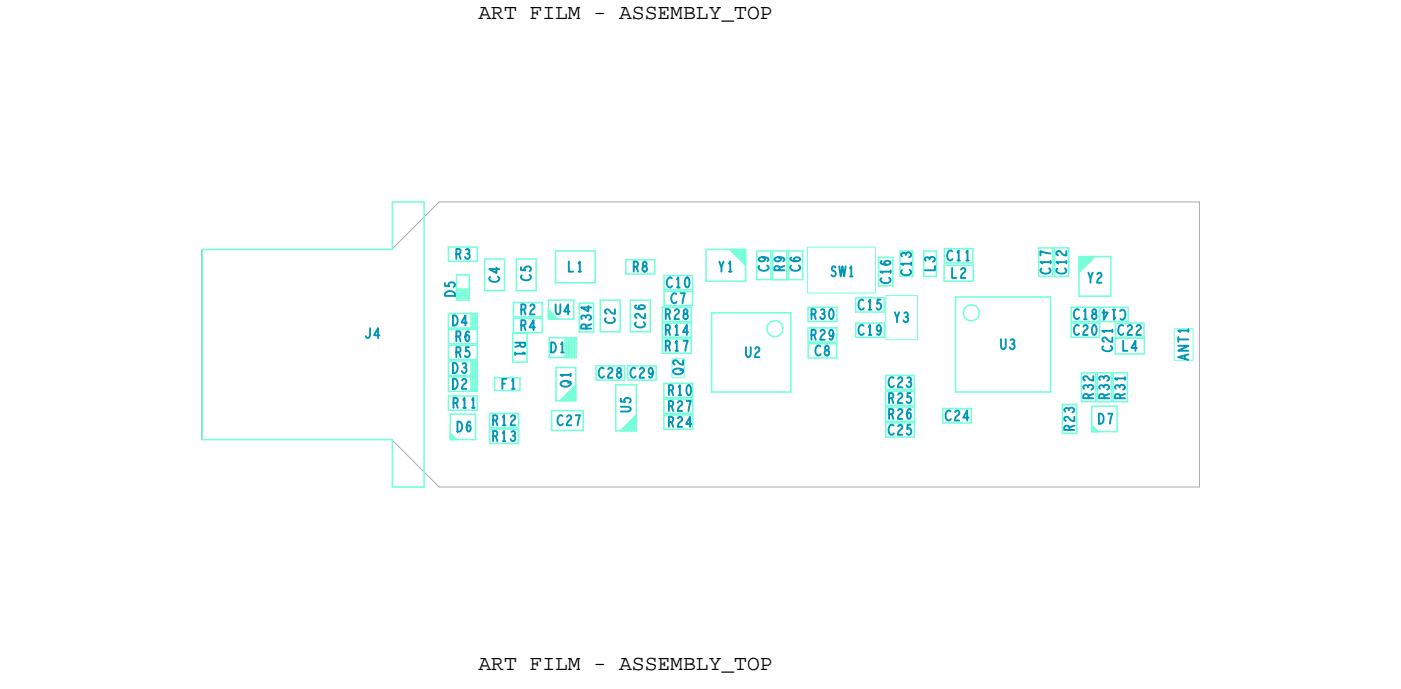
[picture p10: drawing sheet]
<svg xmlns="http://www.w3.org/2000/svg" width="88mm" height="43mm" viewBox="0 0 88 43" stroke-linecap="round" stroke-linejoin="round" font-family="sans-serif">
<defs><g id="words">
<g font-size="1.3">
<text x="30.2" y="1.2">ART FILM - ASSEMBLY_TOP</text>
<text x="30.2" y="42.3">ART FILM - ASSEMBLY_TOP</text>
</g>
<g font-size=".6" fill="#0097b7">
<text x="37.3" y="20.8" transform="rotate(-90 37.3 20.8)">R34</text>
<text x="42" y="22.1">R17</text>
<text x="42" y="21.1">R14</text>
<text x="51.2" y="20.1">R30</text>
<text x="28.6" y="25.7">R11</text>
<text x="31.1" y="26.8">R12</text>
<text x="31.1" y="27.8">R13</text>
<text x="42.2" y="24.9">R10</text>
<text x="69" y="25.2" transform="rotate(-90 69 25.2)">R32</text>
<text x="70" y="25.2" transform="rotate(-90 70 25.2)">R33</text>
<text x="71" y="25.2" transform="rotate(-90 71 25.2)">R31</text>
</g>
</g></defs>
<!-- layer: Board Outline -->
<path d="M12.7 15.7h12zM12.7 15.7v12.1zM27.7 12.7l-3 3.1zM27.7 12.7h48zM75.7 12.7v18zM12.7 27.7h12zM24.7 27.7l3 3.1zM27.7 30.7h48z" fill="none" stroke="#acacac" stroke-width=".06"/>
<!-- layer: Components -->
<g fill="none" stroke="#75ffd9" stroke-width=".06">
<path d="M51 15.6h4.3zM51 18.5h4.3zM51 15.6v2.9zM55.3 15.6v2.9zM55.9 18.6h2zM55.9 18.6v2.8zM57.9 18.6v2.8zM42.4 23.8h.8zM42.4 22.6h.8zM42.4 22.6v1.2zM43.2 22.6v1.3zM55.9 21.4h2z"/>
<path d="M74.1 22.7h1.2zM74.1 20.7h1.2zM74.1 20.8v1.9zM75.3 20.7v2z"/>
</g>
<g fill="none" stroke="#75ffd9" stroke-width=".1">
<path d="M12.8 15.7h12zM12.8 15.7v6zM24.8 12.7h2zM24.8 12.7v3zM26.8 12.7v18.1zM28.3 15.6h1.8zM28.3 15.6v.9zM28.3 19.8h1.8zM28.3 19.8v.9zM28.3 16.5h1.8zM28.8 18.6h.8zM28.8 18.5h.8z"/>
<path d="M28.8 18.4h.8zM28.8 18.3h.8zM28.8 18.2h.8zM28.8 18.9h.8zM28.8 18.8h.8zM28.8 18.7h.8zM28.8 17.3h.8zM28.8 17.4v1.5zM29.6 17.3v1.6zM29.7 19.8v.9zM29.8 19.8v.9zM29.9 19.8v.9z"/>
<path d="M30 19.8v.9zM30.1 15.6v.9zM30.1 19.8v.9zM30.6 16.3h1.2zM30.6 16.4v1.9zM30.6 18.3h1.2zM31.8 16.3v2zM32.4 19.1h1.8zM32.4 19.1v.9zM32.4 20h1.8zM32.6 16.3h1.2zM32.6 16.4v1.9z"/>
<path d="M32.6 18.3h1.2zM33.8 16.3v2zM34.2 19.1v.9zM34.6 19.5l.6 .6zM34.6 19.7l.4 .4zM34.6 19.9l.2 .2zM34.6 18.9h1.6zM34.6 18.9v1.2zM34.6 19.6l.5 .5zM34.6 19.7h.1M34.6 19.8l.3 .3zM34.6 19.9h.1"/>
<path d="M35.1 17.8h2.5zM35.1 15.8h2.5zM35.1 15.9v1.9zM36.2 18.9v1.3zM36.6 19.1v1.9zM36.6 19.1h.9zM37.5 19.1v1.9zM37.6 15.8v2zM37.9 18.9h1.2zM37.9 19v1.9zM39.1 18.9v2zM39.5 17.3h1.8z"/>
<path d="M39.5 16.4h1.8zM39.5 16.4v.9zM39.8 18.9h1.2zM39.8 19v1.9zM41 18.9v2zM41.3 16.4v.9zM41.8 19.4h1.8zM41.8 19.4v.9zM41.9 18.4h1.8zM41.9 18.4v.9zM41.9 17.4h1.8zM41.9 17.4v.9z"/>
<path d="M41.9 19.3h1.8zM41.9 18.3h1.8zM43.6 19.4v.9zM43.7 18.4v.9zM43.7 17.4v.9zM44.6 17.7h2.5zM44.6 15.8v1.9zM44.6 15.7h2.5zM44.9 19.8v4.9zM44.9 19.7h5zM46.1 15.7l1 1zM46.2 15.8l.9 .8z"/>
<path d="M46.3 15.7l.8 .8zM46.4 15.8l.7 .6zM46.5 15.7l.6 .6zM46.6 15.8l.5 .4zM46.7 15.7l.4 .4zM46.8 15.8l.3 .2zM46.9 15.7l.2 .3zM47 15.8h.1zM47.1 15.7v2zM47.8 15.9v1.7zM47.8 15.8h.9zM47.8 17.6h.9z"/>
<path d="M48.7 15.8v1.8zM48.8 15.8h.9zM48.8 15.8v1.9zM48.8 17.7h.9zM49.7 15.8v1.9zM49.8 15.8h.9zM49.8 15.9v1.7zM49.8 17.6h.9zM49.9 19.7v5zM50.7 15.8v1.8zM51 19.4h1.8zM51 19.4v.9z"/>
<path d="M52.8 19.4v.9zM54 18.8h1.8zM54 18.8v.9zM54 19.7h1.8zM55.5 16.3v1.7zM55.5 16.2h.9zM55.5 18h.9zM55.8 18.8v.9zM56.4 16.2v1.8zM56.8 17.4h.8zM56.8 15.8h.8zM56.8 15.9v1.5z"/>
<path d="M57.6 15.8v1.6zM58.3 17.4h.8zM58.3 15.8h.8zM58.3 15.9v1.5zM59.1 15.8v1.6zM59.6 17.7h1.8zM59.6 16.7h1.8zM59.6 16.7v1zM59.6 15.7h1.8zM59.6 15.7v.9zM59.6 16.6h1.8zM60.3 18.7h6z"/>
<path d="M60.3 18.7v6zM61.4 15.7v.9zM61.4 16.7v1.1zM65.6 15.6h.9zM65.6 15.7v1.7zM65.6 17.4h.9zM66.3 18.7v6.1zM66.5 15.6v1.8zM66.6 15.6h.9zM66.6 15.7v1.7zM66.6 17.4h.9zM67.5 15.6v1.8z"/>
<path d="M67.6 19.4h1.8zM67.6 19.4v.9zM68.1 16.2h2zM68.1 16.2v2.5zM68.1 18.7h2zM68.2 16.2l-.1 .1zM68.3 16.2l-.2 .2zM68.4 16.2l-.3 .3zM68.5 16.2l-.4 .4zM68.6 16.2l-.5 .5zM68.7 16.2l-.6 .6zM68.8 16.2l-.7 .7z"/>
<path d="M68.9 16.2l-.8 .8zM69 16.2l-.9 .9zM69.1 16.2l-1 1zM69.4 19.4v.9zM69.4 19.4h1.8zM70.1 16.2v2.5zM71.2 19.4v.9zM12.8 27.7h12zM12.8 21.7v6zM24.8 27.7v3zM24.8 30.7h2zM28.3 20.8h1.8z"/>
<path d="M28.3 20.8v.9zM28.3 21.8h1.8zM28.3 21.8v.9zM28.3 25h1.8zM28.3 25v.9zM28.3 22.8h1.8zM28.3 22.8v.9zM28.3 23.8h1.8zM28.3 23.8v.9zM28.3 21.7h1.8zM28.3 22.7h1.8zM28.3 25.9h1.8z"/>
<path d="M28.3 20.7h1.8zM28.3 23.7h1.8zM28.3 24.7h1.8zM28.4 27.7h.2zM28.4 26.2v1.5zM28.4 26.1h1.6zM28.4 27.5l.2 .2zM28.4 27.4v.1zM28.4 27.3l.4 .5zM28.4 27.5l.3 .2zM28.4 27.7h1.6zM28.7 27.7h.1z"/>
<path d="M29.7 22.8v.9zM29.7 23.8v.9zM29.8 22.8v.9zM29.8 23.8v.9zM29.9 22.8v.9zM29.9 23.8v.9zM30 26.1v1.6zM30 22.8v.9zM30 23.8v.9zM30.1 20.8v.9zM30.1 21.8v.9zM30.1 25v.9z"/>
<path d="M30.1 22.8v.9zM30.1 23.8v.9zM30.9 27.1h1.8zM30.9 27.1v.9zM30.9 26.1h1.8zM30.9 26.1v.9zM30.9 28h1.8zM30.9 27h1.8zM31.2 23.8h1.6zM31.2 23.8v.8zM31.2 24.6h1.6zM32.4 21v1.9z"/>
<path d="M32.4 21h.9zM32.4 22.9h.9zM32.4 20.1h1.8zM32.4 20.1v.9zM32.4 21h1.8zM32.7 27.1v.9zM32.7 26.1v.9zM32.8 23.8v.9zM33.3 21v1.9zM34.2 20.1v.9zM34.6 20l.1 .1zM34.6 20.1h1.6z"/>
<path d="M34.7 22.6h1.7zM34.7 21.3h1.7zM34.7 21.3v1.3zM34.7 20.1h.1zM34.8 25.9h2zM34.8 25.9v1.3zM34.8 27.2h2zM34.9 20.1h.1zM35.1 23.2h1.2zM35.1 23.2v2.1zM35.1 25.3h1.2zM35.1 20.1h.1z"/>
<path d="M35.3 25.3l1.1-1zM35.4 25.3l.9-.9zM35.5 25.3l.9-.8zM35.6 25.3l.7-.7zM35.7 21.3v1.3zM35.7 25.3l.7-.6zM35.8 21.3v1.3zM35.8 25.3l.5-.5zM35.9 21.3v1.3zM35.9 25.3l.5-.4zM36 21.3v1.3zM36 25.3l.3-.3z"/>
<path d="M36.1 21.3v1.3zM36.1 25.3l.3-.2zM36.2 21.3v1.3zM36.2 25.3l.1-.1zM36.3 21.3v1.3zM36.3 23.2v2.1zM36.4 21.3v1.3zM36.6 21h.9zM36.8 25.9v1.3zM37.6 23.1h1.8zM37.6 23.1v.9zM37.6 24h1.8z"/>
<path d="M37.9 20.9h1.2zM38.9 24.3h1.3zM38.9 24.3v2.9zM38.9 27.2h1.3zM39.2 27.2l1-1zM39.3 27.2l.9-.9zM39.4 27.2l.8-.8zM39.4 23.1v.9zM39.5 27.2l.7-.7zM39.6 27.2l.6-.6zM39.6 23.1h1.8zM39.6 23.1v.9z"/>
<path d="M39.6 24h1.8zM39.7 27.2l.5-.5zM39.8 27.2l.4-.4zM39.8 20.9h1.2zM39.9 27.2l.3-.3zM40 27.2l.2-.2zM40.1 27.2l.1-.1zM40.2 24.3v2.9zM41.4 23.1v.9zM41.8 20.3h1.8zM41.8 22.3h1.8zM41.8 21.3h1.8z"/>
<path d="M41.8 21.4h1.8zM41.8 21.4v.9zM41.8 20.4h1.8zM41.8 20.4v.9zM41.9 25.2h1.8zM41.9 25.2v.9zM41.9 26.2h1.8zM41.9 26.2v.9zM41.9 24.2h1.8zM41.9 24.2v.9zM41.9 26.1h1.8zM41.9 27.1h1.8z"/>
<path d="M41.9 25.1h1.8zM43.6 21.4v.9zM43.6 20.4v.9zM43.7 25.2v.9zM43.7 26.2v.9zM43.7 24.2v.9zM44.9 24.7h5zM51 20.3h1.8zM51 21.6h1.8zM51 20.7h1.8zM51 20.7v.9zM51 21.7h1.8z"/>
<path d="M51 21.7v.9zM51 22.6h1.8zM52.8 21.7v.9zM52.8 20.7v.9zM54 20.4h1.8zM54 20.4v.9zM54 21.3h1.8zM55.8 20.4v.9zM55.9 26.6h1.8zM55.9 25.6h1.8zM55.9 25.7h1.8zM55.9 25.7v.9z"/>
<path d="M55.9 24.7h1.8zM55.9 24.7v.9zM55.9 26.7h1.8zM55.9 26.7v.9zM55.9 23.7h1.8zM55.9 23.7v.9zM55.9 27.6h1.8zM55.9 24.6h1.8zM57.7 26.7v.9zM57.7 23.7v.9zM57.7 25.7v.9zM57.7 24.7v.9z"/>
<path d="M59.5 25.8h1.8zM59.5 25.8v.9zM59.5 26.7h1.8zM60.3 24.7h6zM61.3 25.8v.9zM67.1 25.5v1.9zM67.1 25.5h.9zM67.1 27.4h.9zM67.6 20.4h1.8zM67.6 20.4v.9zM67.6 21.3h1.8zM67.6 20.3h1.8z"/>
<path d="M68 25.5v1.9zM68.3 23.5v1.9zM68.3 23.5h.9zM68.3 25.4h.9zM68.9 27.3h.2zM68.9 25.7v1.6zM68.9 25.6h1.6zM68.9 27l.2 .2zM68.9 26.9v.1zM68.9 26.8l.4 .5zM68.9 27.3h1.6zM68.9 27l.3 .3z"/>
<path d="M69.2 23.5v1.9zM69.2 27.3h.1zM69.3 23.5v1.9zM69.3 23.5h.9zM69.3 25.4h.9zM69.4 20.4v.9zM69.4 20.3h1.8zM70.2 23.5v1.9zM70.3 23.5v1.9zM70.3 23.5h.9zM70.3 25.4h.9zM70.4 22.3h1.8z"/>
<path d="M70.4 21.3h1.8zM70.4 21.3v1zM70.4 20.4h1.8zM70.4 20.4v.9zM70.5 25.6v1.6zM71.2 23.5v1.9zM72.2 20.4v.9zM72.2 21.3v1.1z"/>
<circle cx="61.3" cy="19.8" r=".5"/>
<circle cx="48.9" cy="20.8" r=".5"/>
</g>
<!-- layer: Text -->
<g fill="none" stroke="#0097b7" stroke-width=".12">
<path d="M28.1 17.9v.2h.3a.17 .17 0 0 1 0-.3 .17 .17 0 0 1 .3 .1 .17 .17 0 0 1-.1 .2M28.1 18.5a.34 .34 0 0 1 .4-.1 .34 .34 0 0 1 .2 .3h-.6zM28.6 19.9a.32 .32 0 0 1 .3 .3 .32 .32 0 0 1-.3 .3zM28.8 16h.3l-.1-.3h-.2v.6M29 16l.1 .4M29.4 15.8a.14 .14 0 0 1 .2 0 .14 .14 0 0 1 0 .2M29.5 16a.16 .16 0 0 1 .2 .1 .16 .16 0 0 1-.2 .2 .16 .16 0 0 1-.1-.1M31.3 16.9v.3l-.4-.2h.6M31.4 17.5a.22 .22 0 0 1 .1 .3 .22 .22 0 0 1-.4 0l-.2-.1v-.2M32.9 16.9v.2h.3a.17 .17 0 0 1 0-.3 .17 .17 0 0 1 .3 .1 .17 .17 0 0 1-.1 .2M32.9 19.5h.3l-.1-.3h-.2v.6M33.1 19.5l.1 .3"/>
<path d="M33.4 17.4a.22 .22 0 0 1 .1 .3 .22 .22 0 0 1-.4 0l-.2-.1v-.2M33.5 19.3a.14 .14 0 0 1 .2-.1 .15 .15 0 0 1 0 .3l-.2 .1v.2h.2M35.1 19.2v.5l.1 .1 .2-.1v-.5M35.9 16.5v.6h.3M36 19.7h-.4l.3-.5v.6M36.5 17.1h.2M36.5 16.6l.1-.1v.6M37.1 19.3v.4l-.4-.3h.6M38.8 19.5v.3h-.2l-.2-.2a.14 .14 0 0 0-.2 0 .14 .14 0 0 0 .1 .2M40 16.8h.3l-.1-.3h-.2v.6M40.2 19.3h-.1a.32 .32 0 0 0 .3 .2 .32 .32 0 0 0 .3-.2 .17 .17 0 0 0-.2 0 .17 .17 0 0 0-.1 .2h.1M40.2 16.8l.1 .4"/>
<path d="M40.7 16.5l-.1 .2a.24 .24 0 0 1 .2 .4 .18 .18 0 0 1-.3-.1 .18 .18 0 0 1 .3-.2v-.2zM40.7 19.8v.3l-.2-.1-.2-.2a.14 .14 0 0 0-.2 .1 .14 .14 0 0 0 .1 .2M42 19.8h.3v-.3h-.3v.6M42.2 19.8l.1 .3M42.4 17.6a.3 .3 0 0 0-.3 .2 .3 .3 0 0 0 .2 .3h.1M42.6 19.6a.14 .14 0 0 1 .2-.1 .15 .15 0 0 1 0 .3l-.2 .1v.2h.3M42.7 18.6a.3 .3 0 0 0-.4 .2 .3 .3 0 0 0 .2 .3h.2M42.7 18.1h.2M42.7 17.6l.1-.1v.6M43 18.5h.2l-.1 .6M43.2 19.5v.2a.24 .24 0 0 1 .2 .4 .18 .18 0 0 1-.3-.1 .18 .18 0 0 1 .3-.2v-.2zM43.3 17.5a.32 .32 0 0 1 .2 .3 .32 .32 0 0 1-.2 .3 .51 .51 0 0 1 0-.6z"/>
<path d="M45.4 16.5l.1 .6M45.7 16.5l-.2 .4M46 17.1h.2M46 16.6l.1-.1v.6M48.1 16.2l.2 .1a.17 .17 0 0 1-.2 .2 .17 .17 0 0 1-.1-.2 .35 .35 0 0 1 .5 .1v.1M48.4 16.8a.22 .22 0 0 1 .1 .3 .22 .22 0 0 1-.4 0l-.2-.1v-.2M49.1 16.2l.2 .1a.17 .17 0 0 1-.2 .2 .17 .17 0 0 1-.1-.2 .35 .35 0 0 1 .5 .1v.1M49.2 17.1l-.1-.3h-.2v.3h.6M49.5 16.8l-.3 .1M50 16.3h-.1a.32 .32 0 0 0 .3 .2 .32 .32 0 0 0 .3-.2 .17 .17 0 0 0-.2-.1 .17 .17 0 0 0-.1 .3h.1M50.4 16.8a.22 .22 0 0 1 .1 .3 .22 .22 0 0 1-.4 0l-.2-.1v-.2M51.2 19.8h.3v-.3h-.3v.6"/>
<path d="M51.8 19.6a.14 .14 0 0 1 .2 0 .14 .14 0 0 1 0 .2M52.4 19.5a.32 .32 0 0 1 .2 .3 .32 .32 0 0 1-.2 .3 .51 .51 0 0 1 0-.6zM52.7 16.9v-.1a.17 .17 0 0 0-.2 .2 .17 .17 0 0 0 .2 .2 .16 .16 0 0 1 0 .2 .16 .16 0 0 1-.2 0M53 16.8l.1 .6 .1-.6 .1 .6 .1-.6M53.7 17.4h.1M53.7 16.9v-.1v.6M54.5 19a.3 .3 0 0 0-.3 .2 .3 .3 0 0 0 .2 .3h.1M54.8 19.5h.2M54.8 19l.1-.1v.6M55.6 18.9h-.2v.3a.17 .17 0 0 1 .2 0 .17 .17 0 0 1 0 .3 .17 .17 0 0 1-.3 0M55.7 16.5h-.1a.32 .32 0 0 0 .3 .2 .32 .32 0 0 0 .3-.2 .17 .17 0 0 0-.2 0 .17 .17 0 0 0-.1 .2h.1M56.1 17.5a.22 .22 0 0 1 .1 .4 .22 .22 0 0 1-.4 0l-.2-.1v-.2"/>
<path d="M56.2 17.1h-.6l.1 .1M56.2 17.1v.1M56.5 19.7l.1 .6M56.8 19.7l-.2 .4M57.1 19.8a.14 .14 0 0 1 .2 0 .14 .14 0 0 1-.1 .2M57.2 16a.14 .14 0 0 0-.2 0 .14 .14 0 0 0-.1 .2M57.2 16.1a.16 .16 0 0 1 .1-.2 .16 .16 0 0 1 .2 .2 .16 .16 0 0 1-.1 .1M57.4 17a.22 .22 0 0 1 .1 .4 .22 .22 0 0 1-.4 0l-.2-.1v-.2M57.5 16.6h-.6l.1 .1M57.5 16.6v.1M58.7 16.3a.14 .14 0 0 0-.2-.1 .16 .16 0 0 0-.1 .3M58.7 16.4a.16 .16 0 0 1 .1-.2 .16 .16 0 0 1 .2 .1 .16 .16 0 0 1-.1 .2"/>
<path d="M59 16.8v.3h-.6M60.1 16.9v.6h.3M60.1 15.9a.3 .3 0 0 0-.3 .2 .3 .3 0 0 0 .2 .3h.1M60.4 16.4h.2M60.4 15.9l.1-.1v.6M60.7 17a.14 .14 0 0 1 .2-.1 .15 .15 0 0 1 0 .3l-.2 .1v.2h.2M61 16.4h.2M61 15.9l.1-.1v.6M66.2 16.9a.22 .22 0 0 1 .1 .4 .22 .22 0 0 1-.4 0l-.2-.1v-.2M66.3 16l-.6-.1v.2M66.3 16.5h-.6l.1 .1M66.3 16.5v.1"/>
<path d="M67.2 16.9a.22 .22 0 0 1 .1 .4 .22 .22 0 0 1-.4 0l-.2-.1v-.2M67.3 15.8v.3h-.2l-.2-.2a.14 .14 0 0 0-.2 0 .14 .14 0 0 0 .1 .2M67.3 16.5h-.6l.1 .1M67.3 16.5v.1M68.1 19.6a.3 .3 0 0 0-.3 .2 .3 .3 0 0 0 .2 .3h.1M68.4 19.6l.1-.1v.6M68.7 17.2l.1 .6M69 17.2l-.2 .4M69 19.5v.2a.24 .24 0 0 1 .2 .4 .18 .18 0 0 1-.3-.1 .18 .18 0 0 1 .3-.2v-.2zM69.3 17.3a.14 .14 0 0 1 .2-.1 .15 .15 0 0 1 0 .3l-.2 .1v.2h.2M69.7 19.5v.7l.2-.5h-.3M70.2 19.5h.2"/>
<path d="M70.3 19.5v.7l.1-.1M70.7 19.6a.22 .22 0 0 1 .3 0 .22 .22 0 0 1 0 .3l-.1 .3-.2-.1M23.4 20.7v.5l-.2 .1-.1-.1M24 21.2h-.4l.3-.5v.6M28.6 22.9a.32 .32 0 0 1 .3 .3 .32 .32 0 0 1-.3 .3zM28.6 23.9a.32 .32 0 0 1 .3 .3 .32 .32 0 0 1-.3 .3zM28.6 25.4h.3v-.3h-.3v.6M28.8 21.2h.3l-.1-.3h-.2v.6M28.8 22.2h.3l-.1-.3h-.2v.6M28.9 26.6a.32 .32 0 0 1 .3 .3 .32 .32 0 0 1-.3 .4zM29 21.2l.1 .3M29 22.2l.1 .4"/>
<path d="M29.2 24a.14 .14 0 0 1 .2-.1 .15 .15 0 0 1 0 .3l-.2 .1v.2h.2M29.2 23a.14 .14 0 0 1 .2 0 .14 .14 0 0 1 0 .2M29.2 25.2l.1-.1v.6M29.3 23.2a.16 .16 0 0 1 .2 .1 .16 .16 0 0 1-.2 .2 .16 .16 0 0 1-.1-.1M29.5 20.4h-.4l.3-.5v.6M29.6 21.9h-.2v.3a.17 .17 0 0 1 .2 0 .17 .17 0 0 1 0 .3 .17 .17 0 0 1-.2 0M29.6 21v-.1a.32 .32 0 0 0-.2 .3 .32 .32 0 0 0 .2 .3 .17 .17 0 0 0 0-.2 .17 .17 0 0 0-.2-.1v.1M29.7 26.7v-.1a.32 .32 0 0 0-.2 .3 .32 .32 0 0 0 .1 .3 .17 .17 0 0 0 .1-.2 .17 .17 0 0 0-.2-.1v.1M29.8 25.7h.2M29.8 25.2l.1-.1v.6M31.1 26.5h.3v-.3h-.3v.6M31.1 27.5h.3v-.3h-.3v.6"/>
<path d="M31.7 24.2h.2M31.7 26.3l.1-.1v.6M31.7 27.3l.1-.1v.6M32 23.9h-.3v.6M32.3 26.3a.14 .14 0 0 1 .2-.1 .15 .15 0 0 1 0 .3l-.2 .1-.1 .2h.3M32.3 27.3a.14 .14 0 0 1 .2 0 .14 .14 0 0 1-.1 .2M32.3 24.5h.2M32.3 24l.1-.1v.6M32.4 27.5a.16 .16 0 0 1 .1 .1 .16 .16 0 0 1-.1 .2 .16 .16 0 0 1-.2-.1M32.5 21.6h.7l-.1 .3h-.2l-.1-.3M32.5 22.2v.2M32.8 21.8l-.3 .1"/>
<path d="M32.9 20.5h.3l-.1-.3h-.2v.6M33 22.2l.2 .1h-.7M33.1 20.5l.1 .4M33.8 20.7h-.4l.3-.5v.6M34.8 21.6a.32 .32 0 0 1 .3 .3 .32 .32 0 0 1-.3 .3zM35.4 22.2h.2M35.4 21.7l.1-.1v.6M35.4 24.1a.34 .34 0 0 1 .6 .2 .35 .35 0 0 1-.6-.1zM35.5 26.3a.3 .3 0 0 0-.3 .2 .3 .3 0 0 0 .2 .3h.1M35.8 26.3a.14 .14 0 0 1 .2-.1 .15 .15 0 0 1 0 .3l-.2 .1v.2h.3M36 23.7h-.6l.1 .1M36 23.6v.2"/>
<path d="M36 24.1l-.1 .1M36.3 26.2h.3l-.1 .6M37 20a.14 .14 0 0 0-.2-.1 .14 .14 0 0 0-.1 .2M37 20.7l-.1-.2h-.2v.2h.6M38.1 23.3a.3 .3 0 0 0-.3 .2 .3 .3 0 0 0 .2 .3h.1M38.4 23.3a.14 .14 0 0 1 .2-.1 .15 .15 0 0 1 0 .3l-.2 .1v.2h.3M38.7 20.1a.22 .22 0 0 1 .1 .3 .22 .22 0 0 1-.4 0l-.2-.1v-.2M39 23.2v.2a.24 .24 0 0 1 .2 .4 .18 .18 0 0 1-.3-.1 .18 .18 0 0 1 .3-.2v-.2zM39.2 25.7h.4l.2 .1-.2 .2h-.4M39.2 25.2v.2h.3a.17 .17 0 0 1 0-.3 .17 .17 0 0 1 .3 .1 .17 .17 0 0 1-.1 .2M40.1 23.3a.3 .3 0 0 0-.3 .2 .3 .3 0 0 0 .2 .3h.1M40.4 23.3a.14 .14 0 0 1 .2-.1 .15 .15 0 0 1 0 .3l-.2 .1v.2h.3"/>
<path d="M40.6 20.3a.22 .22 0 0 1 .1 .4 .22 .22 0 0 1-.4 0l-.2-.1v-.2M41.2 23.5l-.1 .1a.17 .17 0 0 1-.2-.2 .17 .17 0 0 1 .3-.1 .35 .35 0 0 1-.2 .5M42 21.8h.3v-.3h-.3v.6M42 20.8h.3v-.3h-.3v.6M42.2 24.6h.3v-.3h-.3v.6M42.2 25.6h.3v-.3h-.3v.6M42.2 26.6h.3v-.3h-.3v.6M42.4 25.6l.1 .4M42.4 26.6l.1 .3M42.5 23.3a.34 .34 0 0 1 .6 .2 .35 .35 0 0 1-.6-.1zM42.6 21.6l.1-.1v.6M42.6 20.6l.1-.1v.6"/>
<path d="M42.8 25.4a.14 .14 0 0 1 .2-.1 .15 .15 0 0 1 0 .3l-.2 .1v.2h.3M42.8 26.4a.14 .14 0 0 1 .2-.1 .15 .15 0 0 1 0 .3l-.2 .1v.2h.3M42.8 24.4l.1-.1v.6M43.1 22.7v.3h-.2l-.2-.2a.14 .14 0 0 0-.2 0 .14 .14 0 0 0 .1 .2M43.1 23.3l-.1 .1M43.1 21.5h.3l-.1 .6M43.3 25.3h.3l-.1 .6M43.4 24.3a.32 .32 0 0 1 .2 .3 .32 .32 0 0 1-.2 .3 .51 .51 0 0 1 0-.6zM43.5 21h-.4l.3-.5v.6M43.7 26.8h-.4l.3-.5v.6M47.1 21.9v.5l.1 .1 .2-.1v-.5M47.7 22a.14 .14 0 0 1 .2-.1 .15 .15 0 0 1 0 .3l-.2 .1v.2h.2"/>
<path d="M51.2 21.1h.3v-.3h-.3v.6M51.4 21.1l.1 .4M51.8 21.9a.3 .3 0 0 0-.4 .2 .3 .3 0 0 0 .2 .3h.2M51.8 20.9a.14 .14 0 0 1 .2-.1 .15 .15 0 0 1 0 .3l-.2 .1v.2h.3M52.2 21.8l-.1 .2a.24 .24 0 0 1 .2 .4 .18 .18 0 0 1-.3-.1 .18 .18 0 0 1 .3-.2v-.2zM52.6 21.1l-.1 .1a.17 .17 0 0 1-.2-.2 .17 .17 0 0 1 .3-.1 .35 .35 0 0 1-.2 .5M54.5 20.6a.3 .3 0 0 0-.3 .2 .3 .3 0 0 0 .2 .3h.1M54.8 21.1h.2M54.8 20.6l.1-.1v.6M55.6 20.8l-.1 .1a.17 .17 0 0 1-.2-.2 .17 .17 0 0 1 .3-.1 .35 .35 0 0 1-.2 .5M56.1 26.1h.3v-.3h-.3v.6M56.1 25.1h.3v-.3h-.3v.6"/>
<path d="M56.3 26.1l.1 .4M56.3 25.1l.1 .3M56.4 23.9a.3 .3 0 0 0-.3 .2 .3 .3 0 0 0 .2 .3h.1M56.4 26.9a.3 .3 0 0 0-.3 .2 .3 .3 0 0 0 .2 .3h.1M56.7 23.9a.14 .14 0 0 1 .2-.1 .15 .15 0 0 1 0 .3l-.2 .1v.2h.3M56.7 25.9a.14 .14 0 0 1 .2-.1 .15 .15 0 0 1 0 .3l-.2 .1v.2h.3M56.7 24.9a.14 .14 0 0 1 .2-.1 .15 .15 0 0 1 0 .3l-.2 .1v.2h.3M56.7 26.9a.14 .14 0 0 1 .2-.1 .15 .15 0 0 1 0 .3l-.2 .1v.2h.3M57.2 20a.16 .16 0 0 1 .1 .1 .16 .16 0 0 1-.1 .2 .16 .16 0 0 1-.2-.1M57.3 23.9a.14 .14 0 0 1 .2 0 .14 .14 0 0 1-.1 .2M57.4 24.1a.16 .16 0 0 1 .1 .1 .16 .16 0 0 1-.1 .2 .16 .16 0 0 1-.2-.1M57.5 24.8h-.2v.3a.17 .17 0 0 1 .2 0 .17 .17 0 0 1 0 .3 .17 .17 0 0 1-.3 0"/>
<path d="M57.5 26.8h-.2v.3a.17 .17 0 0 1 .2 0 .17 .17 0 0 1 0 .3 .17 .17 0 0 1-.3 0M57.5 25.9v-.1a.32 .32 0 0 0-.3 .3 .32 .32 0 0 0 .2 .3 .17 .17 0 0 0 .1-.2 .17 .17 0 0 0-.2-.1v.1M60 26a.3 .3 0 0 0-.3 .2 .3 .3 0 0 0 .2 .3h.1M60.3 26a.14 .14 0 0 1 .2-.1 .15 .15 0 0 1 0 .3l-.2 .1v.2h.3M61.2 26.4h-.4l.3-.5v.6M63.2 21.4v.5l.1 .1 .2-.1v-.5M63.8 21.5a.14 .14 0 0 1 .2 0 .14 .14 0 0 1 0 .2M63.9 21.7a.16 .16 0 0 1 .2 .1 .16 .16 0 0 1-.2 .2 .16 .16 0 0 1-.1-.1M67.5 25.8a.14 .14 0 0 0-.2 0 .14 .14 0 0 0-.1 .2M67.5 25.9a.16 .16 0 0 1 .1-.2 .16 .16 0 0 1 .2 .2 .16 .16 0 0 1-.1 .1M67.5 27.1l-.1-.2h-.2v.2h.6M67.8 26.3v.3l-.2-.1-.2-.2a.14 .14 0 0 0-.2 .1 .14 .14 0 0 0 .1 .2"/>
<path d="M67.8 26.9l-.3 .1M68.1 20.6a.3 .3 0 0 0-.3 .2 .3 .3 0 0 0 .2 .3h.1M68.4 20.6a.14 .14 0 0 1 .2-.1 .15 .15 0 0 1 0 .3l-.2 .1v.2h.3M68.4 20.1h.2M68.7 24.4a.14 .14 0 0 0-.2-.1 .14 .14 0 0 0-.1 .2M68.7 25.1l-.1-.2h-.2v.2h.6M69 23.7v.3h-.2l-.2-.2a.14 .14 0 0 0-.2 0 .14 .14 0 0 0 .1 .2M69 20.5a.32 .32 0 0 1 .2 .3 .32 .32 0 0 1-.2 .3 .51 .51 0 0 1 0-.6zM69.4 26.1a.32 .32 0 0 1 .3 .3 .32 .32 0 0 1-.3 .3zM69.7 23.8a.14 .14 0 0 0-.2 0 .14 .14 0 0 0-.1 .2M69.7 24.4a.14 .14 0 0 0-.2-.1 .14 .14 0 0 0-.1 .2M69.7 23.9a.16 .16 0 0 1 .1-.2 .16 .16 0 0 1 .2 .2 .16 .16 0 0 1-.1 .1"/>
<path d="M69.7 25.1l-.1-.2h-.2v.2h.6M70 26.1h.2l-.1 .6M70.1 21.8a.22 .22 0 0 1 .1 .4 .22 .22 0 0 1-.4 0l-.2-.1v-.2M70.2 21.3v.3l-.2-.1-.2-.2a.14 .14 0 0 0-.2 .1 .14 .14 0 0 0 .1 .2M70.2 20.9h-.6l.1 .1M70.2 20.8v.2M70.7 24.4a.14 .14 0 0 0-.2-.1 .14 .14 0 0 0-.1 .2M70.7 25.1l-.1-.2h-.2v.2h.6M70.9 21.5v.6h.3M70.9 20.6a.3 .3 0 0 0-.3 .2 .3 .3 0 0 0 .2 .3h.1M71 23.9h-.6l.1 .1M71 23.8v.2"/>
<path d="M71.2 20.6a.14 .14 0 0 1 .2-.1 .15 .15 0 0 1 0 .3l-.2 .1v.2h.3M71.8 20.6a.14 .14 0 0 1 .2-.1 .15 .15 0 0 1 0 .3l-.2 .1-.1 .2h.3M71.8 22h-.4l.3-.5v.6M74.4 21.3v.3M74.4 21.4h.6M74.4 21.8h.6l-.6 .3h.6M74.8 22.4v.3M75 20.9h-.6l.1 .1M75 22.4l-.6 .1 .6 .2M75 20.8v.2"/>
</g>
<use href="#words"/>
</svg>
